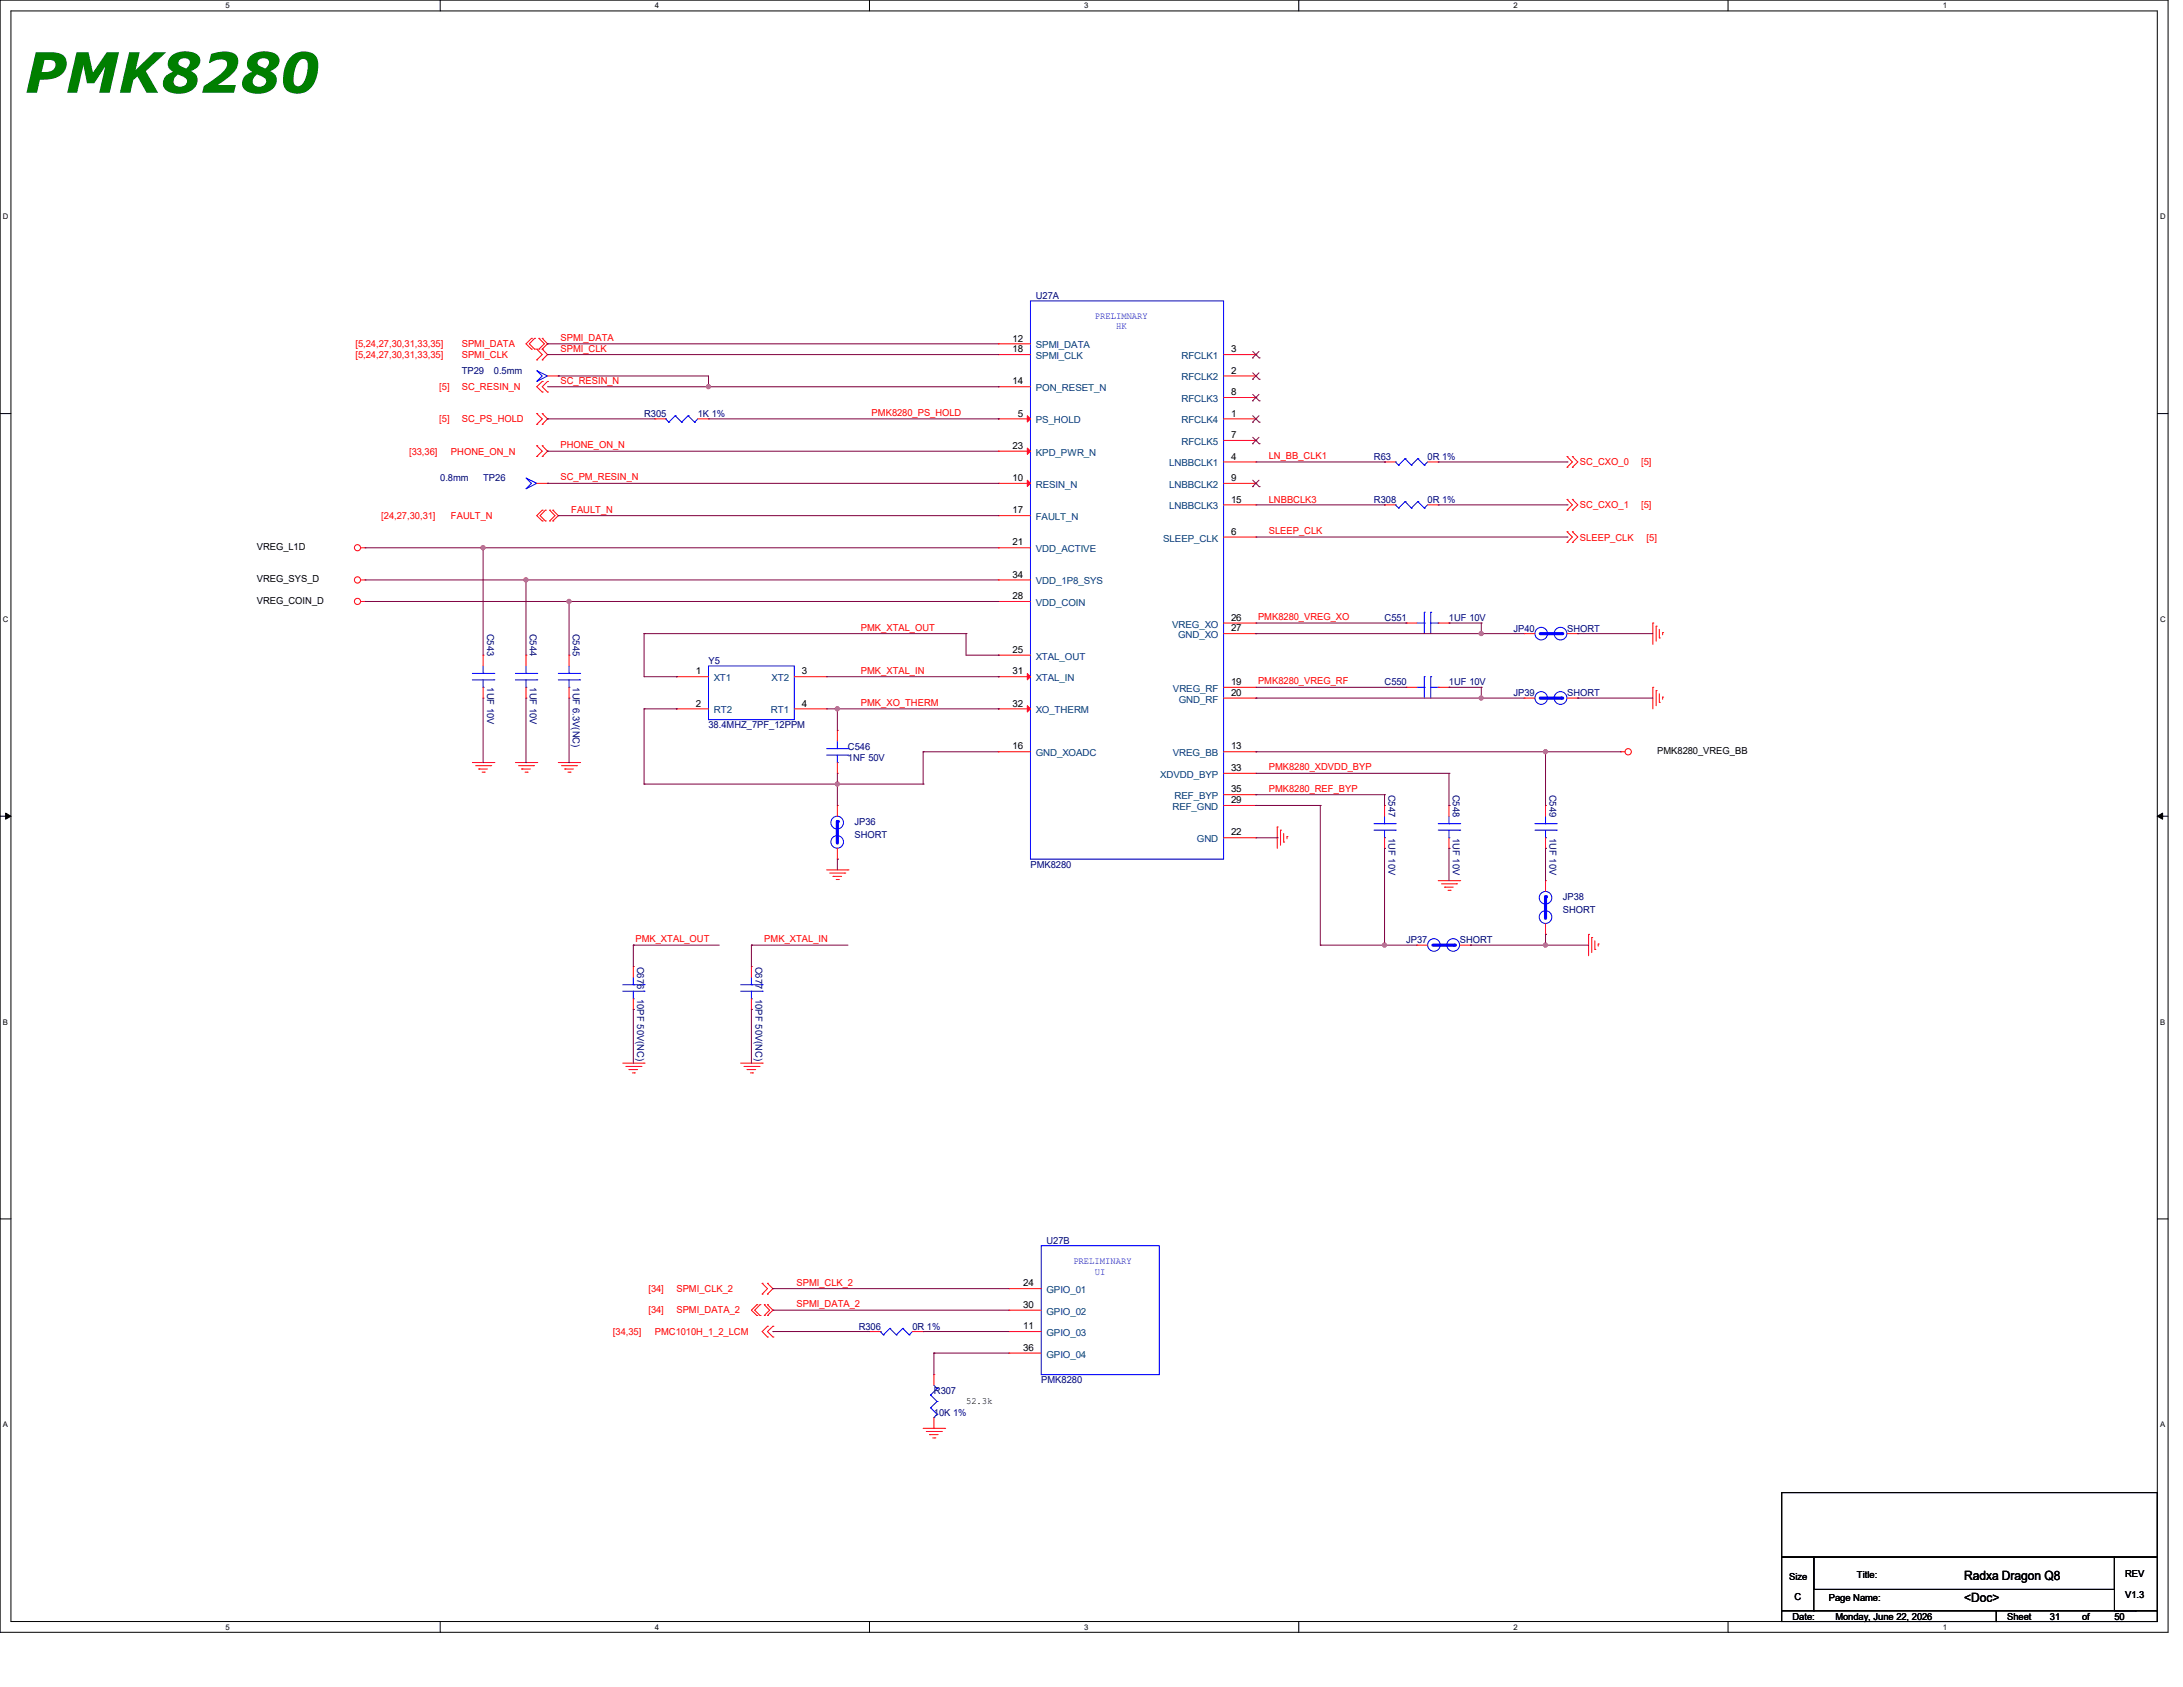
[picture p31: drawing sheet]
<svg xmlns="http://www.w3.org/2000/svg" width="558mm" height="431mm" viewBox="0 0 558 431" stroke-linecap="round" stroke-linejoin="round" font-family="sans-serif">
<defs><g id="words">
<text font-size="14.2" fill="#007f00" x="6.3" y="23.7">PMK8280</text>
<g font-size="3.3">
<text x="502.1" y="403.8">Radxa Dragon Q8</text>
<text x="502.1" y="409.3">&lt;Doc&gt;</text>
</g>
<g font-size="2.5" fill="#00007f">
<text x="264.8" y="76.4">U27A</text>
<text x="118" y="95.5">TP29</text>
<text x="126.2" y="95.5">0.5mm</text>
<text x="164.6" y="106.6">R305</text>
<text x="178.4" y="106.6">1K 1%</text>
<text x="351.2" y="117.5">R63</text>
<text x="364.9" y="117.5">0R 1%</text>
<text x="112.5" y="123">0.8mm</text>
<text x="123.5" y="123">TP26</text>
<text x="351.2" y="128.5">R308</text>
<text x="364.9" y="128.5">0R 1%</text>
<text x="124.5" y="161.9" transform="rotate(90 124.5 161.9)">C543</text>
<text x="135.5" y="161.9" transform="rotate(90 135.5 161.9)">C544</text>
<text x="146.4" y="161.9" transform="rotate(90 146.4 161.9)">C545</text>
<text x="353.9" y="158.7">C551</text>
<text x="370.4" y="158.7">1UF 10V</text>
<text x="386.8" y="161.4">JP40</text>
<text x="400.6" y="161.4">SHORT</text>
<text x="181.1" y="169.6">Y5</text>
<text x="124.5" y="175.6" transform="rotate(90 124.5 175.6)">1UF 10V</text>
<text x="135.5" y="175.6" transform="rotate(90 135.5 175.6)">1UF 10V</text>
<text x="146.4" y="175.6" transform="rotate(90 146.4 175.6)">1UF 6.3V(NC)</text>
<text x="353.9" y="175.1">C550</text>
<text x="370.4" y="175.1">1UF 10V</text>
<text x="386.8" y="177.8">JP39</text>
<text x="400.6" y="177.8">SHORT</text>
<text x="181.1" y="186.1">38.4MHZ_7PF_12PPM</text>
<text x="216.7" y="191.6">C546</text>
<text x="216.7" y="194.3">1NF 50V</text>
<text x="354.9" y="203" transform="rotate(90 354.9 203)">C547</text>
<text x="371.4" y="203" transform="rotate(90 371.4 203)">C548</text>
<text x="396.1" y="203" transform="rotate(90 396.1 203)">C549</text>
<text x="218.4" y="210.8">JP36</text>
<text x="218.4" y="214.1">SHORT</text>
<text x="354.9" y="214" transform="rotate(90 354.9 214)">1UF 10V</text>
<text x="371.4" y="214" transform="rotate(90 371.4 214)">1UF 10V</text>
<text x="396.1" y="214" transform="rotate(90 396.1 214)">1UF 10V</text>
<text x="263.4" y="221.7">PMK8280</text>
<text x="399.5" y="230">JP38</text>
<text x="399.5" y="233.3">SHORT</text>
<text x="359.4" y="241">JP37</text>
<text x="373.1" y="241">SHORT</text>
<text x="162.9" y="246.9" transform="rotate(90 162.9 246.9)">C676</text>
<text x="193.1" y="246.9" transform="rotate(90 193.1 246.9)">C677</text>
<text x="162.9" y="255.2" transform="rotate(90 162.9 255.2)">10PF 50V(NC)</text>
<text x="193.1" y="255.2" transform="rotate(90 193.1 255.2)">10PF 50V(NC)</text>
<text x="267.5" y="317.8">U27B</text>
<text x="219.5" y="339.7">R306</text>
<text x="233.2" y="339.7">0R 1%</text>
<text x="266.1" y="353.4">PMK8280</text>
<text x="238.7" y="356.1">R307</text>
<text x="238.7" y="361.7">10K 1%</text>
</g>
<g font-size="2.5" fill="#00f">
<text x="279.9" y="81.5">PRELIMNARY</text>
<text x="285.3" y="84">HK</text>
<text x="274.4" y="323">PRELIMINARY</text>
<text x="279.9" y="325.7">UI</text>
</g>
<g font-size="2.5" fill="#f00">
<text x="90.8" y="88.7">[5,24,27,30,31,33,35]</text>
<text x="118" y="88.7">SPMI_DATA</text>
<text x="143.3" y="89.8">SPMI_CLK</text>
<text x="143.3" y="87.1">SPMI_DATA</text>
<text x="90.8" y="91.4">[5,24,27,30,31,33,35]</text>
<text x="118" y="91.4">SPMI_CLK</text>
<text x="112.3" y="99.7">[5]</text>
<text x="118" y="99.7">SC_RESIN_N</text>
<text x="143.3" y="98">SC_RESIN_N</text>
<text x="112.3" y="107.9">[5]</text>
<text x="118" y="107.9">SC_PS_HOLD</text>
<text x="222.8" y="106.3">PMK8280_PS_HOLD</text>
<text x="104.6" y="116.1">[33,36]</text>
<text x="115.3" y="116.1">PHONE_ON_N</text>
<text x="143.3" y="114.5">PHONE_ON_N</text>
<text x="324.3" y="117.3">LN_BB_CLK1</text>
<text x="403.9" y="118.9">SC_CXO_0</text>
<text x="419.5" y="118.9">[5]</text>
<text x="143.3" y="122.7">SC_PM_RESIN_N</text>
<text x="146" y="131">FAULT_N</text>
<text x="324.3" y="128.4">LNBBCLK3</text>
<text x="403.9" y="129.8">SC_CXO_1</text>
<text x="419.5" y="129.8">[5]</text>
<text x="97.5" y="132.6">[24,27,30,31]</text>
<text x="115.3" y="132.6">FAULT_N</text>
<text x="324.3" y="136.4">SLEEP_CLK</text>
<text x="403.9" y="138.1">SLEEP_CLK</text>
<text x="420.9" y="138.1">[5]</text>
<text x="220" y="161.1">PMK_XTAL_OUT</text>
<text x="321.6" y="158.4">PMK8280_VREG_XO</text>
<text x="220" y="172.1">PMK_XTAL_IN</text>
<text x="321.6" y="174.8">PMK8280_VREG_RF</text>
<text x="220" y="180.3">PMK_XO_THERM</text>
<text x="324.3" y="196.8">PMK8280_XDVDD_BYP</text>
<text x="324.3" y="202.3">PMK8280_REF_BYP</text>
<text x="162.4" y="240.7">PMK_XTAL_OUT</text>
<text x="195.4" y="240.7">PMK_XTAL_IN</text>
<text x="203.6" y="328.5">SPMI_CLK_2</text>
<text x="165.7" y="330.1">[34]</text>
<text x="165.7" y="335.6">[34]</text>
<text x="172.9" y="335.6">SPMI_DATA_2</text>
<text x="172.9" y="330.1">SPMI_CLK_2</text>
<text x="203.6" y="334">SPMI_DATA_2</text>
<text x="156.7" y="341.1">[34,35]</text>
<text x="167.4" y="341.1">PMC1010H_1_2_LCM</text>
</g>
<g font-size="2.5">
<text x="258.8" y="87.2">12</text>
<text x="258.8" y="90">18</text>
<text x="314.7" y="90">3</text>
<text x="314.7" y="95.5">2</text>
<text x="258.8" y="98.2">14</text>
<text x="314.7" y="101">8</text>
<text x="260.1" y="106.4">5</text>
<text x="314.7" y="106.4">1</text>
<text x="314.7" y="111.9">7</text>
<text x="258.8" y="114.7">23</text>
<text x="314.7" y="117.4">4</text>
<text x="258.8" y="122.9">10</text>
<text x="314.7" y="122.9">9</text>
<text x="258.8" y="131.1">17</text>
<text x="314.7" y="128.4">15</text>
<text x="314.7" y="136.6">6</text>
<text x="65.6" y="140.5">VREG_L1D</text>
<text x="258.8" y="139.4">21</text>
<text x="65.6" y="148.8">VREG_SYS_D</text>
<text x="258.8" y="147.6">34</text>
<text x="65.6" y="154.3">VREG_COIN_D</text>
<text x="258.8" y="153.1">28</text>
<text x="314.7" y="158.6">26</text>
<text x="314.7" y="161.3">27</text>
<text x="258.8" y="166.8">25</text>
<text x="177.8" y="172.3">1</text>
<text x="204.9" y="172.3">3</text>
<text x="258.8" y="172.3">31</text>
<text x="314.7" y="175">19</text>
<text x="314.7" y="177.8">20</text>
<text x="177.8" y="180.5">2</text>
<text x="204.9" y="180.5">4</text>
<text x="258.8" y="180.5">32</text>
<text x="258.8" y="191.5">16</text>
<text x="314.7" y="191.5">13</text>
<text x="314.7" y="197">33</text>
<text x="423.6" y="192.7">PMK8280_VREG_BB</text>
<text x="314.7" y="202.4">35</text>
<text x="314.7" y="205.2">29</text>
<text x="314.7" y="213.4">22</text>
<text x="261.5" y="328.6">24</text>
<text x="261.5" y="334.1">30</text>
<text x="261.5" y="339.6">11</text>
<text x="261.5" y="345.1">36</text>
<text x="246.9" y="358.6">52.3k</text>
<text x="457.3" y="403.6">Size</text>
<text x="474.6" y="403.1">Title:</text>
<text x="543.2" y="402.8">REV</text>
<text x="458.2" y="413.8">Date:</text>
<text x="458.7" y="408.9">C</text>
<text x="467.5" y="409.1">Page Name:</text>
<text x="469.1" y="413.8">Monday, June 22, 2026</text>
<text x="513" y="413.8">Sheet</text>
<text x="524" y="413.8">31</text>
<text x="532.2" y="413.8">of</text>
<text x="540.5" y="413.8">50</text>
<text x="543.2" y="408.3">V1.3</text>
</g>
<g font-size="2.5" fill="#003f7f">
<text x="264.8" y="89">SPMI_DATA</text>
<text x="264.8" y="91.7">SPMI_CLK</text>
<text x="302" y="91.7">RFCLK1</text>
<text x="264.8" y="99.9">PON_RESET_N</text>
<text x="302" y="97.2">RFCLK2</text>
<text x="302" y="102.7">RFCLK3</text>
<text x="264.8" y="108.2">PS_HOLD</text>
<text x="302" y="108.2">RFCLK4</text>
<text x="302" y="113.7">RFCLK5</text>
<text x="264.8" y="116.4">KPD_PWR_N</text>
<text x="298.8" y="119.2">LNBBCLK1</text>
<text x="264.8" y="124.6">RESIN_N</text>
<text x="298.8" y="124.6">LNBBCLK2</text>
<text x="298.8" y="130.1">LNBBCLK3</text>
<text x="264.8" y="132.9">FAULT_N</text>
<text x="264.8" y="141.1">VDD_ACTIVE</text>
<text x="297.3" y="138.3">SLEEP_CLK</text>
<text x="264.8" y="149.3">VDD_1P8_SYS</text>
<text x="264.8" y="154.8">VDD_COIN</text>
<text x="299.6" y="160.3">VREG_XO</text>
<text x="301.1" y="163">GND_XO</text>
<text x="264.8" y="168.5">XTAL_OUT</text>
<text x="182.5" y="174">XT1</text>
<text x="197.2" y="174">XT2</text>
<text x="264.8" y="174">XTAL_IN</text>
<text x="299.8" y="176.7">VREG_RF</text>
<text x="301.3" y="179.5">GND_RF</text>
<text x="182.5" y="182.2">RT2</text>
<text x="197" y="182.2">RT1</text>
<text x="264.8" y="182.2">XO_THERM</text>
<text x="264.8" y="193.2">GND_XOADC</text>
<text x="299.8" y="193.2">VREG_BB</text>
<text x="296.6" y="198.7">XDVDD_BYP</text>
<text x="299.7" y="206.9">REF_GND</text>
<text x="300.2" y="204.2">REF_BYP</text>
<text x="305.9" y="215.2">GND</text>
<text x="267.5" y="330.4">GPIO_01</text>
<text x="267.5" y="335.9">GPIO_02</text>
<text x="267.5" y="341.3">GPIO_03</text>
<text x="267.5" y="346.8">GPIO_04</text>
</g>
<g font-size="2">
<text x="57.7" y="2.1">5</text>
<text x="167.4" y="2.1">4</text>
<text x="277.1" y="2.1">3</text>
<text x="386.8" y="2.1">2</text>
<text x="496.6" y="2.1">1</text>
<text x=".8" y="56">D</text>
<text x="552.2" y="56">D</text>
<text x=".8" y="158.9">C</text>
<text x="552.2" y="158.9">C</text>
<text x=".8" y="261.7">B</text>
<text x="552.2" y="261.7">B</text>
<text x=".8" y="364.6">A</text>
<text x="552.2" y="364.6">A</text>
<text x="57.7" y="416.3">5</text>
<text x="167.4" y="416.3">4</text>
<text x="277.1" y="416.3">3</text>
<text x="386.8" y="416.3">2</text>
<text x="496.6" y="416.3">1</text>
</g>
</g></defs>
<g fill="none" stroke="#000" stroke-width=".26">
<path d="M0 0h554.2v417h-554.2zM2.8 2.8h548.6v411.5h-548.6zM112.5 0v2.8M222.3 0v2.8M332 0v2.8M441.7 0v2.8M0 105.7h2.8M551.4 105.7h2.8M0 208.5h2.8M1.4 207.7l1.4 .8-1.4 .8zM551.4 208.5l1.4-.8v1.6zM551.4 208.5h2.8"/>
<path d="M0 311.4h2.8M551.4 311.4h2.8M455.4 381.3h96v16.5h-96zM455.4 397.8h8.2v13.7h-8.2zM463.6 397.8h76.9v8.3h-76.9zM540.5 397.8h10.9v13.7h-10.9zM112.5 414.3v2.7M222.3 414.3v2.7M332 414.3v2.7M441.7 414.3v2.7M455.4 411.5h54.9v2.8h-54.9zM463.6 411.5h82.3"/>
<path d="M510.3 411.5h41.1v2.8h-41.1zM545.9 411.5h.1"/>
</g>
<path d="M1.4 207.7l1.4 .8-1.4 .8zM551.4 208.5l1.4-.8v1.6z" fill="#000"/>
<g fill="none" stroke="#f00" stroke-width=".26">
<path d="M135.8 89.2h.1M135.8 86.4h.1M135.8 86.4l-1.3 1.4 1.3 1.4M136.7 89.2h.1M136.7 86.4h.1M136.7 86.4l-1.4 1.4 1.4 1.4M137.2 89.2h.1M137.2 91.9h.1M137.2 89.2l1.4 1.4-1.4 1.3M137.8 86.4h.1M137.8 89.2h.1M137.8 86.4l1.3 1.4-1.3 1.4"/>
<path d="M138.6 89.2h.1M138.6 86.4h.1M138.6 91.9h.1M138.6 97.5h.1M138.6 86.4l1.4 1.4-1.4 1.4M138.6 89.2l1.4 1.4-1.4 1.3M138.6 97.5l-1.4 1.3 1.4 1.4M140 97.5h.1M140 97.5l-1.4 1.3 1.4 1.4M137.2 105.7h.1M137.2 108.4h.1M137.2 113.9h.1"/>
<path d="M137.2 116.6h.1M137.2 105.7l1.4 1.3-1.4 1.4M137.2 113.9l1.4 1.4-1.4 1.3M138.6 100.2h.1M138.6 108.4h.1M138.6 105.7h.1M138.6 116.6h.1M138.6 113.9h.1M138.6 105.7l1.4 1.3-1.4 1.4M138.6 113.9l1.4 1.4-1.4 1.3M140 100.2h.1M400.6 116.6h.1"/>
<path d="M400.6 119.4h.1M400.6 116.6l1.3 1.4-1.3 1.4M401.9 116.6h.1M401.9 119.4h.1M401.9 116.6l1.4 1.4-1.4 1.4M92.2 140h1.1M93.3 140h.1M138.6 133.1h.1M138.6 130.3h.1M138.6 130.3l-1.4 1.4 1.4 1.4M139.4 133.1h.1M139.4 130.3h.1"/>
<path d="M139.4 130.3l-1.4 1.4 1.4 1.4M140.5 130.3h.1M140.5 133.1h.1M140.5 130.3l1.4 1.4-1.4 1.4M141.3 133.1h.1M141.3 130.3h.1M141.3 130.3l1.4 1.4-1.4 1.4M400.6 127.6h.1M400.6 130.3h.1M400.6 135.8h.1M400.6 138.6h.1M400.6 127.6l1.3 1.4-1.3 1.3"/>
<path d="M400.6 135.8l1.3 1.4-1.3 1.4M401.9 127.6h.1M401.9 130.3h.1M401.9 135.8h.1M401.9 138.6h.1M401.9 127.6l1.4 1.4-1.4 1.3M401.9 135.8l1.4 1.4-1.4 1.4M92.2 148.2h1.1M92.2 153.7h1.1M93.3 148.2h.1M93.3 153.7h.1M359.4 159.2h.1"/>
<path d="M359.4 159.2h2.8M367.6 159.2h2.8M370.4 159.2h.1M422.5 159.2h.1M422.5 159.2v5.4M423.3 160h.1M423.3 160v3.8M172.9 172.9h.1M172.9 172.9h8.2M203 172.9h8.3M211.3 172.9h.1M422.5 175.6h.1"/>
<path d="M422.5 175.6v5.5M423.3 176.4h.1M423.3 176.4v3.9M424.1 179.5h.1M424.1 163h.1M424.1 160.8v2.2M424.1 177.2v2.3M425 178.1h.1M425 161.6h.1M425 161.6v.6M425 178.1v.5M120.7 194.8h5.5"/>
<path d="M121.6 195.6h3.8M122.4 196.5h.1M122.4 196.5h2.2M123.2 197.3h.6M123.8 197.3h.1M125.4 195.6h.1M126.2 194.8h.1M131.7 194.8h5.5M132.5 195.6h3.9M133.4 196.5h.1M133.4 196.5h2.2M134.2 197.3h.5"/>
<path d="M134.7 197.3h.1M136.4 195.6h.1M137.2 194.8h.1M142.7 194.8h5.5M143.5 195.6h3.9M144.4 196.5h.1M144.4 196.5h2.2M145.2 197.3h.5M145.7 197.3h.1M147.4 195.6h.1M148.2 194.8h.1M172.9 181.1h.1"/>
<path d="M172.9 181.1h8.2M203 181.1h8.3M211.3 181.1h.1M414.3 192.1h.1M414.3 192.1h1.1M326.5 211.3h.1M326.5 211.3v5.4M327.3 212.1h.1M327.3 212.1v3.8M328.1 215.1h.1M328.1 212.9v2.2M329 213.7h.1"/>
<path d="M329 213.7v.6M211.3 222.2h5.4M212.1 223.1h3.8M212.9 223.9h.1M212.9 223.9h2.2M213.7 224.7h.6M214.3 224.7h.1M215.9 223.1h.1M216.7 222.2h.1M367.6 225h5.5M368.5 225.8h3.8M369.3 226.7h.1"/>
<path d="M369.3 226.7h2.2M370.1 227.5h.6M370.7 227.5h.1M372.3 225.8h.1M373.1 225h.1M406.1 238.7h.1M406.1 238.7v5.5M406.9 239.5h.1M406.9 239.5v3.9M407.7 242.6h.1M407.7 240.4v2.2M408.5 241.2h.1"/>
<path d="M408.5 241.2v.5M159.2 271.6h5.4M160 272.5h3.8M160.8 273.3h.1M160.8 273.3h2.2M161.6 274.1h.6M162.2 274.1h.1M163.8 272.5h.1M164.6 271.6h.1M189.3 271.6h5.5M190.2 272.5h3.8M191 273.3h.1"/>
<path d="M191 273.3h2.2M191.8 274.1h.6M192.4 274.1h.1M194 272.5h.1M194.8 271.6h.1M193.5 336.1h.1M193.5 333.3h.1M193.5 333.3l-1.4 1.4 1.4 1.4M194.3 336.1h.1M194.3 333.3h.1M194.3 333.3l-1.4 1.4 1.4 1.4M194.8 327.9h.1"/>
<path d="M194.8 330.6h.1M194.8 327.9l1.4 1.3-1.4 1.4M195.4 333.3h.1M195.4 336.1h.1M195.4 333.3l1.3 1.4-1.3 1.4M196.2 338.8h.1M196.2 336.1h.1M196.2 333.3h.1M196.2 330.6h.1M196.2 327.9h.1M196.2 338.8l-1.4 1.4 1.4 1.4M196.2 333.3l1.4 1.4-1.4 1.4"/>
<path d="M196.2 327.9l1.4 1.3-1.4 1.4M197.6 338.8h.1M197.6 338.8l-1.4 1.4 1.4 1.4M196.2 341.6h.1M197.6 341.6h.1M236 364.9h5.5M236.8 365.7h3.8M237.6 366.5h.1M237.6 366.5h2.2M238.4 367.4h.6M239 367.4h.1M240.6 365.7h.1"/>
<path d="M241.5 364.9h.1"/>
<circle cx="91.4" cy="139.9" r=".78"/>
<circle cx="91.4" cy="148.2" r=".79"/>
<circle cx="91.4" cy="153.6" r=".78"/>
<circle cx="416.2" cy="192.1" r=".8"/>
</g>
<path d="M362.2 159.2h1.9M364.1 159.2h.1M364.1 156.4h.1M364.1 156.4v5.5M365.7 156.4h.1M365.7 159.2h1.9M365.7 156.4v5.5M367.6 159.2h.1M181.1 170.1h21.9v13.8h-21.9z" fill="none" stroke="#00f" stroke-width=".26"/>
<path d="M393.7 161.9h5.5" fill="none" stroke="#00f" stroke-width=".8"/>
<circle cx="399.2" cy="161.9" r=".4" fill="#00f"/>
<g fill="none" stroke="#00f" stroke-width=".26">
<circle cx="394" cy="161.9" r="1.61"/>
<circle cx="398.9" cy="161.9" r="1.62"/>
</g>
<path d="M389.6 161.9h.1M389.6 161.9h2.7M400.6 161.9h2.7M403.3 161.9h.1" fill="none" stroke="#f00" stroke-width=".26"/>
<path d="M393.7 178.3h5.5" fill="none" stroke="#00f" stroke-width=".8"/>
<circle cx="399.2" cy="178.3" r=".4" fill="#00f"/>
<g fill="none" stroke="#00f" stroke-width=".26">
<path d="M263.4 76.9h49.4v142.6h-49.4zM189.3 253.2h5.5M189.3 251.6h5.5M192.1 255.2h.1M192.1 251.6h.1M192.1 249.7v1.9M192.1 253.2v2M194.8 253.2h.1M194.8 251.6h.1"/>
<circle cx="393.9" cy="178.3" r="1.62"/>
<circle cx="398.9" cy="178.3" r="1.63"/>
</g>
<g fill="none" stroke="#f00" stroke-width=".26">
<path d="M255.2 87.8h.1M255.2 90.6h.1M255.2 98.8h.1M255.2 87.8h8.2M255.2 90.6h8.2M255.2 98.8h8.2M389.6 178.3h.1M389.6 178.3h2.7M400.6 178.3h2.7M403.3 178.3h.1M192.1 246.9h.1M192.1 257.9h.1"/>
<path d="M192.1 246.9v2.8M192.1 255.2v2.7"/>
</g>
<path d="M262.6 106.2l.8 .8-.8 .8z" fill="#f00"/>
<path d="M255.2 107h.1M255.2 107h8.2M262.6 106.2l.8 .8-.8 .8z" fill="none" stroke="#f00" stroke-width=".26"/>
<path d="M262.6 114.5l.8 .8-.8 .8z" fill="#f00"/>
<path d="M255.2 115.3h.1M255.2 115.3h8.2M262.6 114.5l.8 .8-.8 .8z" fill="none" stroke="#f00" stroke-width=".26"/>
<path d="M262.6 122.7l.8 .8-.8 .8z" fill="#f00"/>
<g fill="none" stroke="#f00" stroke-width=".26">
<path d="M255.2 123.5h.1M255.2 131.7h.1M255.2 140h.1M255.2 123.5h8.2M255.2 131.7h8.2M255.2 140h8.2M262.6 122.7l.8 .8-.8 .8zM255.2 148.2h.1M255.2 153.7h.1M255.2 148.2h8.2M255.2 153.7h8.2M255.2 167.4h.1"/>
<path d="M255.2 167.4h8.2"/>
</g>
<path d="M262.6 172.1l.8 .8-.8 .8z" fill="#f00"/>
<path d="M255.2 172.9h.1M255.2 172.9h8.2M262.6 172.1l.8 .8-.8 .8z" fill="none" stroke="#f00" stroke-width=".26"/>
<path d="M262.6 180.3l.8 .8-.8 .8z" fill="#f00"/>
<g fill="none" stroke="#f00" stroke-width=".26">
<path d="M140 96.1h2.7M142.7 96.1h.1M312.8 90.6h8.2M312.8 96.1h8.2M321 90.6h.1M321 96.1h.1M167.4 107h.1M167.4 107h2.7M178.4 107h2.7M181.1 107h.1M312.8 101.6h8.2M312.8 107h8.2"/>
<path d="M312.8 112.5h8.2M312.8 118h8.2M321 101.6h.1M321 107h.1M321 112.5h.1M321 118h.1M312.8 123.5h8.2M312.8 129h8.2M312.8 137.2h8.2M321 123.5h.1M321 129h.1M321 137.2h.1"/>
<path d="M312.8 159.2h8.2M321 159.2h.1M134.5 167.4h.1M134.5 178.3h.1M134.5 167.4v2.7M134.5 175.6v2.7M312.8 161.9h8.2M312.8 175.6h8.2M312.8 178.3h8.2M321 161.9h.1M321 175.6h.1M321 178.3h.1"/>
<path d="M255.2 181.1h.1M255.2 192.1h.1M255.2 181.1h8.2M255.2 192.1h8.2M262.6 180.3l.8 .8-.8 .8zM312.8 192.1h8.2M312.8 197.6h8.2M321 192.1h.1M321 197.6h.1M312.8 203h8.2M312.8 205.8h8.2M312.8 214h8.2"/>
<path d="M321 203h.1M321 205.8h.1M321 214h.1M353.9 205.8h.1M353.9 216.7h.1M353.9 205.8v2.7M353.9 214v2.7M257.9 329.2h.1M257.9 334.7h.1M257.9 329.2h8.2M257.9 334.7h8.2M222.3 340.2h.1"/>
<path d="M222.3 340.2h2.7M233.2 340.2h2.8M236 340.2h.1M257.9 340.2h.1M257.9 345.7h.1M257.9 340.2h8.2M257.9 345.7h8.2"/>
</g>
<g fill="none" stroke="#7f3f00" stroke-width=".26">
<path d="M320.2 91.4h.1M320.2 96.9h.1M320.2 89.8l1.7 1.6M320.2 95.2l1.7 1.7M321.8 89.8l-1.6 1.6M321.8 95.2l-1.6 1.7M321.9 91.4h.1M321.9 96.9h.1M320.2 102.4h.1M320.2 107.9h.1M320.2 113.4h.1M320.2 100.8l1.7 1.6"/>
<path d="M320.2 106.2l1.7 1.7M320.2 111.7l1.7 1.7M321.8 100.8l-1.6 1.6M321.8 106.2l-1.6 1.7M321.8 111.7l-1.6 1.7M321.9 102.4h.1M321.9 107.9h.1M321.9 113.4h.1M320.2 124.3h.1M320.2 122.7l1.7 1.6M321.8 122.7l-1.6 1.6M321.9 124.3h.1"/>
</g>
<g fill="none" stroke="#00f" stroke-width=".26">
<path d="M137.2 94.7l2.8 1.4-2.8 1.4 1.4-1.4zM170.1 107h.1M170.1 107l.8 .9M170.9 107.9h.1M172.6 106.2h.1M172.6 106.2l1.6 1.7M172.6 106.2l-1.7 1.7M174.2 107.9h.1M175.9 106.2h.1M175.9 106.2l1.6 1.7M175.9 106.2l-1.7 1.7M177.5 107.9h.1"/>
<path d="M178.4 107l-.9 .9M131.7 173.7h5.5M131.7 172h5.5M134.5 175.6h.1M134.5 172h.1M134.5 170.1v1.9M134.5 173.7v1.9M137.2 173.7h.1M137.2 172h.1M351.2 212.1h5.5M351.2 210.4h5.5M353.9 214h.1"/>
<path d="M353.9 210.4h.1M353.9 208.5v1.9M353.9 212.1v1.9M356.7 212.1h.1M356.7 210.4h.1M266.1 318.3h30.2v32.9h-30.2zM227.5 339.4h.1M227.5 339.4l1.6 1.6M227.5 339.4l-1.7 1.6M230.8 339.4h.1M230.8 339.4l1.6 1.6M230.8 339.4l-1.7 1.6"/>
<path d="M225 340.2h.1M225 340.2l.8 .8M225.8 341h.1M229.1 341h.1M232.4 341h.1M233.2 340.2l-.8 .8"/>
</g>
<path d="M214 209.9v5.5" fill="none" stroke="#00f" stroke-width=".8"/>
<circle cx="214" cy="209.9" r=".4" fill="#00f"/>
<g fill="none" stroke="#00f" stroke-width=".26">
<path d="M356.7 129h.1M356.7 129l.8 .8M357.5 129.8h.1M359.2 128.1h.1M359.2 128.1l1.6 1.7M359.2 128.1l-1.7 1.7M360.8 129.8h.1M362.4 128.1h.1M362.4 128.1l1.7 1.7M362.4 128.1l-1.6 1.7M364.1 129.8h.1M364.9 129l-.8 .8"/>
<path d="M362.2 175.6h1.9M364.1 175.6h.1M364.1 172.9h.1M364.1 172.9v5.4M365.7 172.9h.1M365.7 175.6h1.9M365.7 172.9v5.4M367.6 175.6h.1M211.3 192.9h5.4M211.3 191.3h5.4M214 194.8h.1M214 191.3h.1"/>
<path d="M214 189.3v2M214 192.9v1.9M216.7 192.9h.1M216.7 191.3h.1M367.6 212.1h5.5M367.6 210.4h5.5M370.4 214h.1M370.4 210.4h.1M370.4 208.5v1.9M370.4 212.1v1.9M373.1 212.1h.1M373.1 210.4h.1"/>
<path d="M159.2 253.2h5.4M159.2 251.6h5.4M161.9 255.2h.1M161.9 251.6h.1M161.9 249.7v1.9M161.9 253.2v2M164.6 253.2h.1M164.6 251.6h.1M237.9 356.4h.1M237.9 359.7h.1M237.9 356.4l1.6 1.7M237.9 359.7l1.6 1.6"/>
<path d="M238.7 353.9l.8 .9M239.5 354.8h.1M239.5 358.1h.1M239.5 354.8l-1.6 1.6M239.5 358.1l-1.6 1.6M238.7 362.2h.1M239.5 361.3h.1M239.5 361.3l-.8 .9"/>
<circle cx="214" cy="210.2" r="1.62"/>
<circle cx="214" cy="215.1" r="1.61"/>
</g>
<g fill="none" stroke="#f00" stroke-width=".26">
<path d="M353.9 129h.1M353.9 129h2.8M364.9 129h2.7M367.6 129h.1M359.4 175.6h.1M359.4 175.6h2.8M367.6 175.6h2.8M370.4 175.6h.1M214 186.6h.1M214 197.6h.1M214 186.6v2.7M214 194.8v2.8"/>
<path d="M214 219.5h.1M214 205.8h.1M214 205.8v2.7M214 216.7v2.8M370.4 205.8h.1M370.4 216.7h.1M370.4 205.8v2.7M370.4 214v2.7M161.9 246.9h.1M161.9 257.9h.1M161.9 246.9v2.8M161.9 255.2v2.7"/>
<path d="M238.7 351.2h.1M238.7 351.2v2.7M238.7 364.9h.1M238.7 362.2v2.7"/>
</g>
<path d="M395.1 229.1v5.5" fill="none" stroke="#00f" stroke-width=".8"/>
<circle cx="395.1" cy="229.1" r=".4" fill="#00f"/>
<g fill="none" stroke="#00f" stroke-width=".26">
<path d="M356.7 118h.1M356.7 118l.8 .8M357.5 118.8h.1M359.2 117.2h.1M359.2 117.2l1.6 1.6M359.2 117.2l-1.7 1.6M360.8 118.8h.1M362.4 117.2h.1M362.4 117.2l1.7 1.6M362.4 117.2l-1.6 1.6M364.1 118.8h.1M364.9 118l-.8 .8"/>
<path d="M120.7 173.7h5.5M120.7 172h5.5M123.5 175.6h.1M123.5 172h.1M123.5 170.1v1.9M123.5 173.7v1.9M126.2 173.7h.1M126.2 172h.1"/>
<circle cx="395" cy="234.3" r="1.62"/>
<circle cx="395.1" cy="229.4" r="1.61"/>
</g>
<path d="M353.9 118h.1M353.9 118h2.8M364.9 118h2.7M367.6 118h.1M123.5 167.4h.1M123.5 178.3h.1M123.5 167.4v2.7M123.5 175.6v2.7M395.1 238.7h.1M395.1 225h.1M395.1 225v2.8M395.1 236v2.7" fill="none" stroke="#f00" stroke-width=".26"/>
<path d="M366.3 241.5h5.5" fill="none" stroke="#00f" stroke-width=".8"/>
<circle cx="371.8" cy="241.5" r=".4" fill="#00f"/>
<g fill="none" stroke="#00f" stroke-width=".26">
<path d="M134.5 122.1l2.7 1.4-2.7 1.4 1.3-1.4zM142.7 173.7h5.5M142.7 172h5.5M145.5 175.6h.1M145.5 172h.1M145.5 170.1v1.9M145.5 173.7v1.9M148.2 173.7h.1M148.2 172h.1M392.3 212.1h5.5M392.3 210.4h5.5M395.1 214h.1"/>
<path d="M395.1 210.4h.1M395.1 208.5v1.9M395.1 212.1v1.9M397.8 212.1h.1M397.8 210.4h.1"/>
<circle cx="366.5" cy="241.4" r="1.61"/>
<circle cx="371.5" cy="241.4" r="1.62"/>
</g>
<g fill="none" stroke="#f00" stroke-width=".26">
<path d="M137.2 123.5h2.8M140 123.5h.1M145.5 167.4h.1M145.5 178.3h.1M145.5 167.4v2.7M145.5 175.6v2.7M395.1 205.8h.1M395.1 216.7h.1M395.1 205.8v2.7M395.1 214v2.7M362.2 241.5h.1M362.2 241.5h2.7"/>
<path d="M373.1 241.5h2.8M375.9 241.5h.1"/>
</g>
<path d="M140 98.8h41.1M181.1 98.8h.1M140 115.3h.1M140 115.3h115.2M181.1 107h74.1M255.2 107h.1M140 123.5h.1M140 123.5h115.2" fill="none" stroke="#7f003f" stroke-width=".26"/>
<circle cx="181.1" cy="98.8" r=".53" fill="#f0f"/>
<circle cx="181.1" cy="98.8" r=".53" fill="none" stroke="#f0f" stroke-width=".26"/>
<g fill="none" stroke="#7f003f" stroke-width=".26">
<path d="M140 90.6h.1M140 87.8h.1M140 90.6h115.2M140 87.8h115.2M140 107h.1M140 107h27.4M321 118h32.9M353.9 118h.1M123.5 140h.1M123.5 140h131.7M142.7 131.7h.1M142.7 131.7h112.5"/>
<path d="M321 129h32.9M321 137.2h79.6M353.9 129h.1M400.6 137.2h.1M164.6 161.9h.1M164.6 161.9h82.3M211.3 172.9h43.9M255.2 172.9h.1M214 181.1h41.2M255.2 181.1h.1"/>
</g>
<circle cx="123.5" cy="139.9" r=".53" fill="#f0f"/>
<circle cx="123.5" cy="139.9" r=".53" fill="none" stroke="#f0f" stroke-width=".26"/>
<path d="M123.5 140h.1M123.5 140v27.4M134.5 148.2h.1M134.5 148.2v19.2M134.5 148.2h120.7" fill="none" stroke="#7f003f" stroke-width=".26"/>
<circle cx="134.4" cy="148.1" r=".53" fill="#f0f"/>
<circle cx="134.4" cy="148.1" r=".53" fill="none" stroke="#f0f" stroke-width=".26"/>
<g fill="none" stroke="#7f003f" stroke-width=".26">
<path d="M145.5 153.7h.1M145.5 153.7v13.7M145.5 153.7h109.7M123.5 178.3v16.5M134.5 178.3v16.5M145.5 178.3v16.5M123.5 194.8h.1M134.5 194.8h.1M145.5 194.8h.1M214 181.1h.1M214 181.1v5.5M214 200.3h.1"/>
<path d="M214 200.3v5.5"/>
</g>
<circle cx="214" cy="181.1" r=".53" fill="#f0f"/>
<circle cx="214" cy="181.1" r=".53" fill="none" stroke="#f0f" stroke-width=".26"/>
<path d="M164.6 200.3h.1M164.6 200.3h49.4M214 219.5h.1M214 219.5v2.7" fill="none" stroke="#7f003f" stroke-width=".26"/>
<circle cx="214" cy="200.3" r=".53" fill="#f0f"/>
<circle cx="214" cy="200.3" r=".53" fill="none" stroke="#f0f" stroke-width=".26"/>
<g fill="none" stroke="#7f003f" stroke-width=".26">
<path d="M164.6 161.9h.1M164.6 161.9v11h8.3M172.9 172.9h.1M246.9 161.9h.1M246.9 161.9v5.5h8.3M255.2 167.4h.1M164.6 181.1h.1M164.6 181.1h8.3M164.6 181.1v19.2M172.9 181.1h.1M211.3 181.1h2.7M214 181.1h.1"/>
<path d="M214 197.6v2.7M236 192.1h.1M236 192.1v8.2M236 192.1h19.2M214 200.3h.1M214 200.3h22M236 200.3h.1M321 205.8h.1M321 203h.1M321 205.8h16.5M321 203h32.9M337.5 205.8h.1"/>
<path d="M337.5 205.8v35.7M353.9 203h.1M353.9 203v2.8M337.5 241.5h.1M337.5 241.5h16.4"/>
</g>
<circle cx="353.9" cy="241.4" r=".53" fill="#f0f"/>
<circle cx="353.9" cy="241.4" r=".53" fill="none" stroke="#f0f" stroke-width=".26"/>
<path d="M375.9 241.5h.1M375.9 241.5h19.2" fill="none" stroke="#7f003f" stroke-width=".26"/>
<circle cx="395" cy="241.4" r=".53" fill="#f0f"/>
<circle cx="395" cy="241.4" r=".53" fill="none" stroke="#f0f" stroke-width=".26"/>
<g fill="none" stroke="#7f003f" stroke-width=".26">
<path d="M321 192.1h.1M321 197.6h49.4M321 192.1h74.1M370.4 197.6h.1M370.4 197.6v8.2M395.1 192.1h.1M395.1 192.1v13.7M321 214h5.5M326.5 214h.1M353.9 216.7h.1M353.9 216.7v24.8M370.4 205.8h.1"/>
<path d="M370.4 216.7h.1M370.4 216.7v8.3M395.1 216.7h.1M395.1 216.7v8.3M395.1 238.7h.1M395.1 238.7v2.8M353.9 241.5h.1M353.9 241.5h8.3M395.1 241.5h.1M395.1 241.5h11"/>
</g>
<circle cx="395" cy="192" r=".53" fill="#f0f"/>
<circle cx="395" cy="192" r=".53" fill="none" stroke="#f0f" stroke-width=".26"/>
<g fill="none" stroke="#7f003f" stroke-width=".26">
<path d="M321 178.3h.1M321 175.6h38.4M359.4 175.6h.1M370.4 175.6h.1M370.4 175.6h8.2M378.6 175.6h.1M378.6 175.6v2.7h-57.6M403.3 178.3h.1M403.3 178.3h19.2M197.6 334.7h.1M197.6 329.2h.1M197.6 334.7h60.3"/>
<path d="M197.6 329.2h60.3M197.6 340.2h.1M197.6 340.2h24.7M236 340.2h.1M236 340.2h21.9M238.7 345.7h.1M238.7 345.7h19.2M238.7 345.7v5.5"/>
</g>
<circle cx="378.6" cy="178.3" r=".53" fill="#f0f"/>
<circle cx="378.6" cy="178.3" r=".53" fill="none" stroke="#f0f" stroke-width=".26"/>
<path d="M321 159.2h38.4M359.4 159.2h.1M370.4 159.2h.1M370.4 159.2h8.2M378.6 159.2h.1M378.6 159.2v2.7h-57.6M321 161.9h.1M378.6 178.3h.1M378.6 178.3h11M403.3 161.9h.1M403.3 161.9h19.2" fill="none" stroke="#7f003f" stroke-width=".26"/>
<circle cx="378.6" cy="161.9" r=".53" fill="#f0f"/>
<circle cx="378.6" cy="161.9" r=".53" fill="none" stroke="#f0f" stroke-width=".26"/>
<path d="M93.3 140h30.2M123.5 140h.1M93.3 153.7h.1M93.3 148.2h41.2M93.3 153.7h52.2M134.5 148.2h.1M378.6 161.9h.1M378.6 161.9h11" fill="none" stroke="#7f003f" stroke-width=".26"/>
<circle cx="145.4" cy="153.6" r=".53" fill="#f0f"/>
<circle cx="145.4" cy="153.6" r=".53" fill="none" stroke="#f0f" stroke-width=".26"/>
<g fill="none" stroke="#7f003f" stroke-width=".26">
<path d="M142.7 96.1h.1M142.7 96.1h38.4v2.7M181.1 98.8h.1M181.1 98.8h74.1M255.2 98.8h.1M367.6 118h33M400.6 118h.1M367.6 129h33M400.6 129h.1M395.1 192.1h.1M395.1 192.1h19.2M161.9 241.5h.1"/>
<path d="M161.9 257.9h.1M161.9 241.5h22M161.9 241.5v5.4M161.9 257.9v13.7M192.1 241.5h.1M192.1 257.9h.1M192.1 241.5h24.6M192.1 241.5v5.4M192.1 257.9v13.7"/>
</g>
<circle cx="181.1" cy="98.8" r=".53" fill="#f0f"/>
<circle cx="181.1" cy="98.8" r=".53" fill="none" stroke="#f0f" stroke-width=".26"/>
<circle cx="123.5" cy="139.9" r=".53" fill="#f0f"/>
<circle cx="123.5" cy="139.9" r=".53" fill="none" stroke="#f0f" stroke-width=".26"/>
<circle cx="134.4" cy="148.1" r=".53" fill="#f0f"/>
<circle cx="134.4" cy="148.1" r=".53" fill="none" stroke="#f0f" stroke-width=".26"/>
<circle cx="214" cy="181.1" r=".53" fill="#f0f"/>
<circle cx="214" cy="181.1" r=".53" fill="none" stroke="#f0f" stroke-width=".26"/>
<circle cx="214" cy="200.3" r=".53" fill="#f0f"/>
<circle cx="214" cy="200.3" r=".53" fill="none" stroke="#f0f" stroke-width=".26"/>
<circle cx="353.9" cy="241.4" r=".53" fill="#f0f"/>
<circle cx="353.9" cy="241.4" r=".53" fill="none" stroke="#f0f" stroke-width=".26"/>
<circle cx="395" cy="241.4" r=".53" fill="#f0f"/>
<circle cx="395" cy="241.4" r=".53" fill="none" stroke="#f0f" stroke-width=".26"/>
<circle cx="395" cy="192" r=".53" fill="#f0f"/>
<circle cx="395" cy="192" r=".53" fill="none" stroke="#f0f" stroke-width=".26"/>
<circle cx="378.6" cy="178.3" r=".53" fill="#f0f"/>
<circle cx="378.6" cy="178.3" r=".53" fill="none" stroke="#f0f" stroke-width=".26"/>
<circle cx="378.6" cy="161.9" r=".53" fill="#f0f"/>
<circle cx="378.6" cy="161.9" r=".53" fill="none" stroke="#f0f" stroke-width=".26"/>
<circle cx="145.4" cy="153.6" r=".53" fill="#f0f"/>
<circle cx="145.4" cy="153.6" r=".53" fill="none" stroke="#f0f" stroke-width=".26"/>
<use href="#words"/>
</svg>
